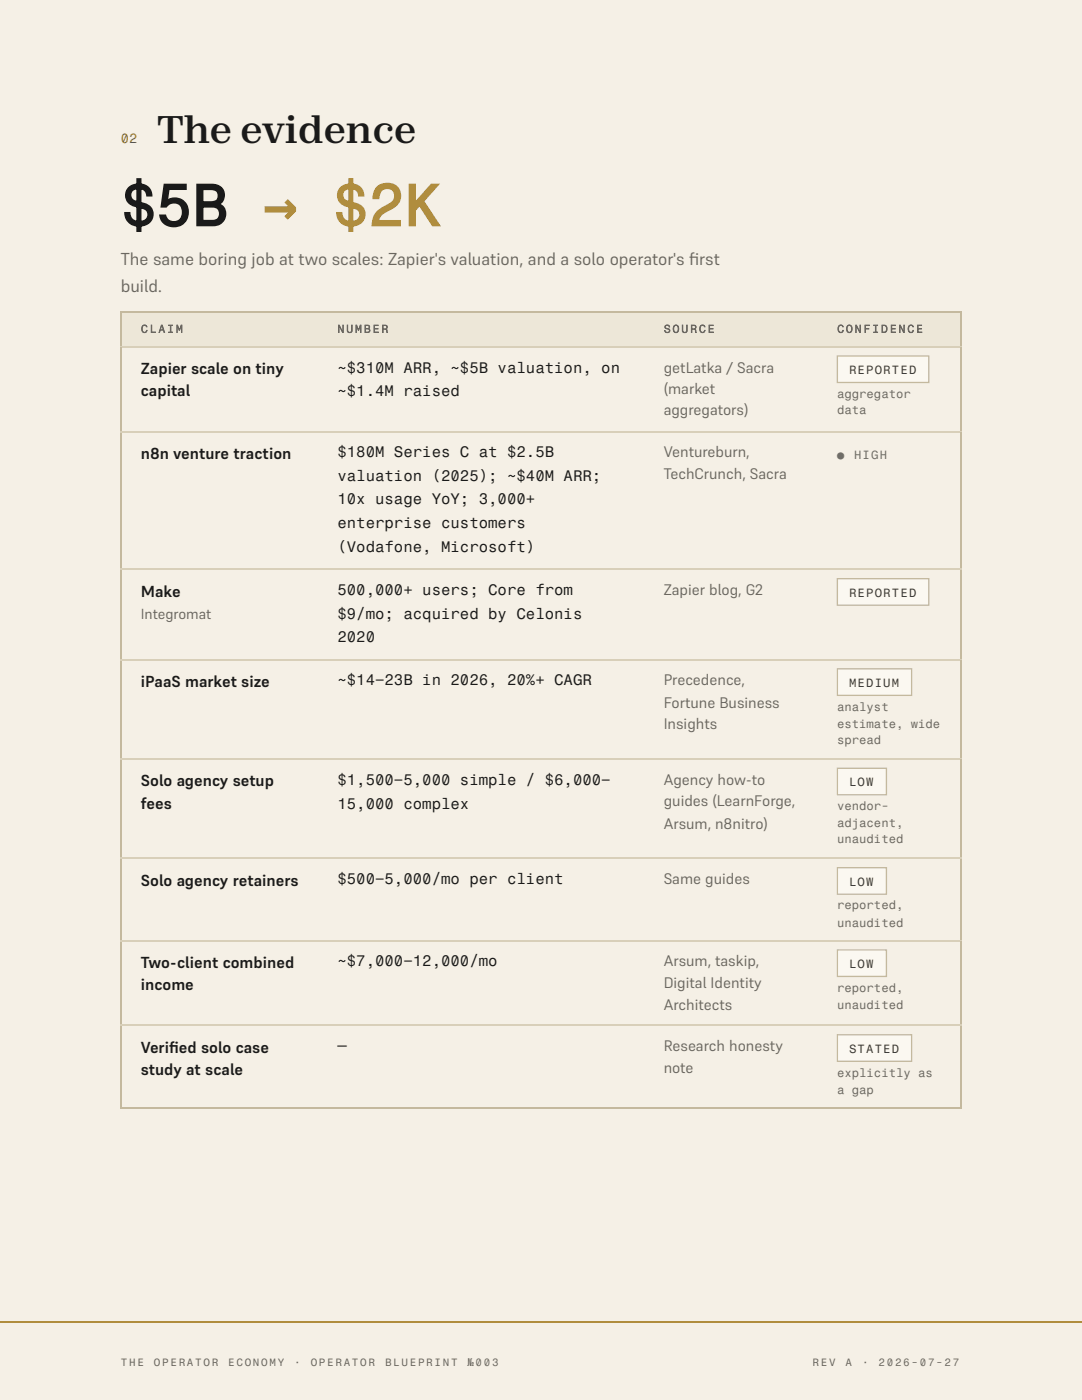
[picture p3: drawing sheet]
<svg xmlns="http://www.w3.org/2000/svg" width="216mm" height="279mm" viewBox="0 0 216 279" stroke-linecap="round" stroke-linejoin="round" font-family="sans-serif">
<defs><g id="words">
<text font-size="11.6" fill="#1a1a1a" x="24.1" y="45">$5B → $2K</text>
<text font-size="7.7" fill="#1a1a1a" x="31.4" y="28.6">The evidence</text>
<g font-size="3.4" fill="#6b675e">
<text x="24.1" y="52.9">The same boring job at two scales: Zapier's valuation, and a solo operator's fi rst</text>
<text x="24.1" y="58.2">build.</text>
</g>
<g font-size="3.2" fill="#1a1a1a">
<text x="28.1" y="74.6">Zapier scale on tiny</text>
<text x="28.1" y="79.1">capital</text>
<text x="28.1" y="91.5">n8n venture traction</text>
<text x="28.1" y="119.1">Make</text>
<text x="28.1" y="137.1">iPaaS market size</text>
<text x="28.1" y="156.9">Solo agency setup</text>
<text x="28.1" y="161.4">fees</text>
<text x="28.1" y="176.7">Solo agency retainers</text>
<text x="28.1" y="193.1">Two-client combined</text>
<text x="28.1" y="197.6">income</text>
<text x="28.1" y="210.1">Verifi ed solo case</text>
<text x="28.1" y="214.6">study at scale</text>
</g>
<g font-size="3" fill="#1a1a1a">
<text x="67.3" y="74.3">~$310M ARR, ~$5B valuation, on</text>
<text x="67.3" y="79.1">~$1.4M raised</text>
<text x="67.3" y="91.3">$180M Series C at $2.5B</text>
<text x="67.3" y="96">valuation (2025); ~$40M ARR;</text>
<text x="67.3" y="100.5">10x usage YoY; 3,000+</text>
<text x="67.3" y="105.3">enterprise customers</text>
<text x="67.3" y="110.1">(Vodafone, Microsoft)</text>
<text x="67.3" y="118.8">500,000+ users; Core from</text>
<text x="67.3" y="123.6">$9/mo; acquired by Celonis</text>
<text x="67.3" y="128.1">2020</text>
<text x="67.3" y="136.8">~$14–23B in 2026, 20%+ CAGR</text>
<text x="67.3" y="156.6">$1,500–5,000 simple / $6,000–</text>
<text x="67.3" y="161.4">15,000 complex</text>
<text x="67.3" y="176.5">$500–5,000/mo per client</text>
<text x="67.3" y="192.9">~$7,000–12,000/mo</text>
<text x="67.3" y="209.8">—</text>
</g>
<g font-size="3" fill="#6b675e">
<text x="132.4" y="74.3">getLatka / Sacra</text>
<text x="132.4" y="78.6">(market</text>
<text x="132.4" y="82.8">aggregators)</text>
<text x="132.4" y="91.3">Ventureburn,</text>
<text x="132.4" y="95.5">TechCrunch, Sacra</text>
<text x="132.4" y="118.8">Zapier blog, G2</text>
<text x="132.4" y="136.8">Precedence,</text>
<text x="132.4" y="141.3">Fortune Business</text>
<text x="132.4" y="145.5">Insights</text>
<text x="132.4" y="156.6">Agency how-to</text>
<text x="132.4" y="160.9">guides (LearnForge,</text>
<text x="132.4" y="165.4">Arsum, n8nitro)</text>
<text x="132.4" y="176.5">Same guides</text>
<text x="132.4" y="192.9">Arsum, taskip,</text>
<text x="132.4" y="197.1">Digital Identity</text>
<text x="132.4" y="201.6">Architects</text>
<text x="132.4" y="209.8">Research honesty</text>
<text x="132.4" y="214">note</text>
</g>
<text font-size="2.9" fill="#6b675e" x="28.1" y="123.6">Integromat</text>
<text font-size="2.6" fill="#7a5e24" x="24.1" y="28.6">02</text>
<g font-size="2.4" fill="#3c3a36">
<text x="169.4" y="74.6">REPORTED</text>
<text x="169.4" y="119.1">REPORTED</text>
<text x="169.4" y="137.1">MEDIUM</text>
<text x="169.4" y="156.9">LOW</text>
<text x="169.4" y="176.7">LOW</text>
<text x="169.4" y="193.1">LOW</text>
<text x="169.4" y="210.1">STATED</text>
</g>
<g font-size="2.4" fill="#6b675e">
<text x="167" y="79.4">aggregator</text>
<text x="167" y="82.5">data</text>
<text x="167" y="141.8">analyst</text>
<text x="167" y="145.3">estimate, wide</text>
<text x="167" y="148.4">spread</text>
<text x="167" y="161.7">vendor-</text>
<text x="167" y="165.1">adjacent,</text>
<text x="167" y="168.3">unaudited</text>
<text x="167" y="181.5">reported,</text>
<text x="167" y="184.9">unaudited</text>
<text x="167" y="197.9">reported,</text>
<text x="167" y="201.3">unaudited</text>
<text x="167" y="214.8">explicitly as</text>
<text x="167" y="218.3">a gap</text>
</g>
<g font-size="2.4" fill="#5e7f6a">
<text x="167" y="91.5">●</text>
<text x="170.4" y="91.5">HIGH</text>
</g>
<g font-size="2.2" fill="#6b675e">
<text x="28.1" y="66.4">CLAIM</text>
<text x="67.3" y="66.4">NUMBER</text>
<text x="132.4" y="66.4">SOURCE</text>
<text x="167" y="66.4">CONFIDENCE</text>
</g>
<g font-size="2.1" fill="#6b675e">
<text x="24.1" y="272.5">THE</text>
<text x="30.7" y="272.5">OPERATOR</text>
<text x="45.5" y="272.5">ECONOMY</text>
<text x="58.7" y="272.5">·</text>
<text x="62" y="272.5">OPERATOR</text>
<text x="76.8" y="272.5">BLUEPRINT</text>
<text x="93.3" y="272.5">№003</text>
<text x="162.1" y="272.5">REV</text>
<text x="168.7" y="272.5">A</text>
<text x="172" y="272.5">·</text>
<text x="175.3" y="272.5">2026-07-27</text>
</g>
</g></defs>
<g fill="#f5f0e6">
<path d="M0 0h215.9v279.4h-215.9z"/>
<path d="M0 263.8h215.9v15.6h-215.9z"/>
</g>
<path d="M0 263.9h215.9" fill="none" stroke="#b08d3e" stroke-width=".26"/>
<g fill="#ede7d8">
<path d="M24.3 62.4h39.2v6.7h-39.2z"/>
<path d="M63.5 62.4h65.4v6.7h-65.4z"/>
<path d="M128.9 62.4h34.3v6.7h-34.3z"/>
<path d="M163.2 62.4h28.4v6.7h-28.4z"/>
</g>
<g fill="none" stroke="#c4b99e" stroke-width=".26">
<path d="M24.1 62.3h167.7M24.2 62.2v6.9M24.2 69.3v16.7M191.7 62.2v6.9M191.7 69.3v16.7M24.2 86.3v27.2M191.7 86.3v27.2M24.2 113.8v17.7M191.7 113.8v17.7M24.2 131.8v19.5M191.7 131.8v19.5M24.2 151.6v19.6"/>
<path d="M191.7 151.6v19.6M24.2 171.4v16.2M191.7 171.4v16.2M24.2 187.9v16.6M191.7 187.9v16.6M24.2 204.8v16.4M191.7 204.8v16.4M24.1 221.1h167.7"/>
</g>
<path d="M24.1 69.2h167.7M24.1 86.1h167.7M24.1 113.6h167.7M24.1 131.6h167.7M24.1 151.5h167.7M24.1 171.3h167.7M24.1 187.7h167.7M24.1 204.7h167.7" fill="none" stroke="#d8cfb9" stroke-width=".26"/>
<path d="M167 70.9h18.5v5.6h-18.5z" fill="#fbf8f1"/>
<path d="M167.1 71h18.2v5.3h-18.2z" fill="none" stroke="#c4b99e" stroke-width=".26"/>
<path d="M167 115.4h18.5v5.5h-18.5z" fill="#fbf8f1"/>
<path d="M167.1 115.5h18.2v5.3h-18.2z" fill="none" stroke="#c4b99e" stroke-width=".26"/>
<path d="M167 133.3h15v5.6h-15z" fill="#fbf8f1"/>
<path d="M167.1 133.5h14.8v5.3h-14.8z" fill="none" stroke="#c4b99e" stroke-width=".26"/>
<path d="M167 153.2h10v5.5h-10z" fill="#fbf8f1"/>
<path d="M167.1 153.3h9.8v5.3h-9.8z" fill="none" stroke="#c4b99e" stroke-width=".26"/>
<path d="M167 173h10v5.6h-10z" fill="#fbf8f1"/>
<path d="M167.1 173.2h9.8v5.3h-9.8z" fill="none" stroke="#c4b99e" stroke-width=".26"/>
<path d="M167 189.4h10v5.6h-10z" fill="#fbf8f1"/>
<path d="M167.1 189.6h9.8v5.3h-9.8z" fill="none" stroke="#c4b99e" stroke-width=".26"/>
<path d="M167 206.4h15v5.5h-15z" fill="#fbf8f1"/>
<path d="M167.1 206.5h14.8v5.3h-14.8z" fill="none" stroke="#c4b99e" stroke-width=".26"/>
<use href="#words"/>
</svg>
